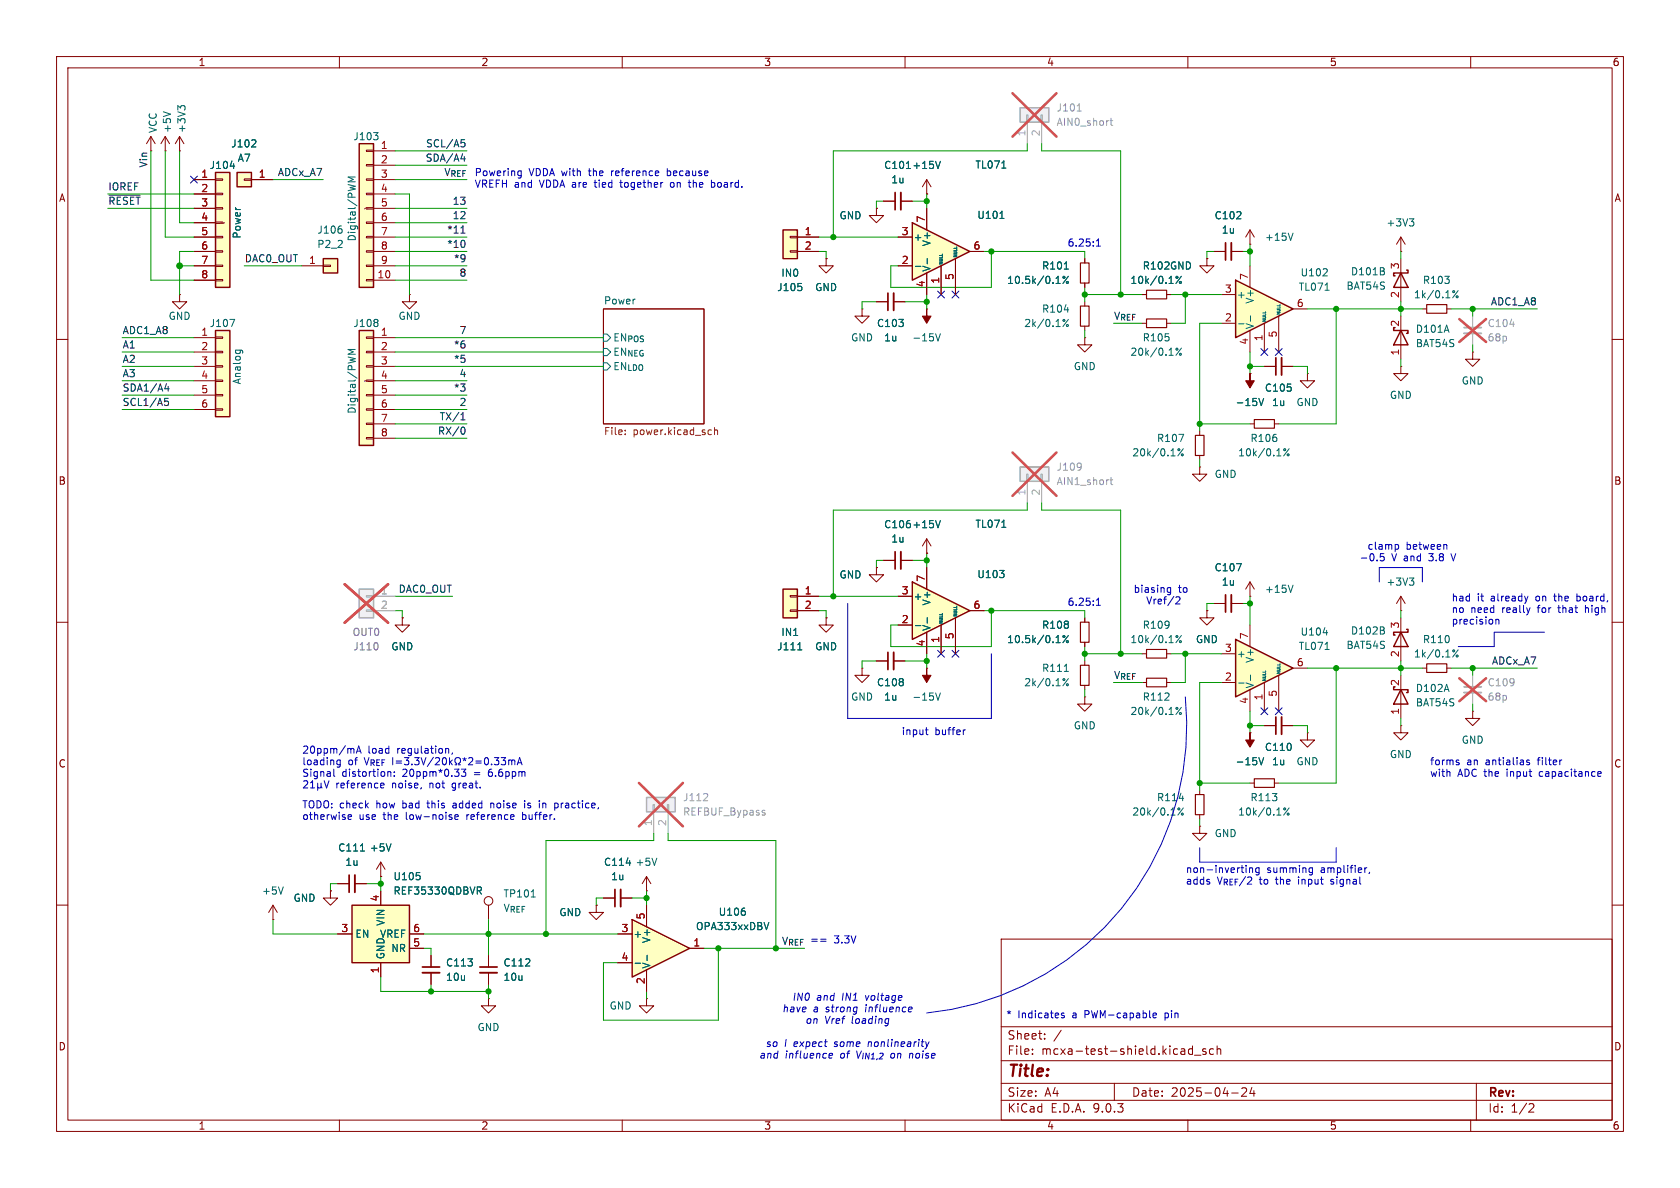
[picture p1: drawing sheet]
<svg xmlns="http://www.w3.org/2000/svg" width="297mm" height="210mm" viewBox="0 0 297 210" stroke-linecap="round" stroke-linejoin="round" font-family="sans-serif">
<defs><g id="words">
<text font-size="2.8" fill="#840000" x="178" y="190.9">Title:</text>
<g font-size="2.1" fill="#840000">
<text x="178" y="184">Sheet:</text>
<text x="178" y="186.7">File:</text>
<text x="184.1" y="186.7">mcxa-test-shield.kicad_sch</text>
<text x="178" y="196.9">KiCad</text>
<text x="178" y="194.1">Size:</text>
<text x="184.7" y="194.1">A4</text>
<text x="185.7" y="196.9">E.D.A.</text>
<text x="193.3" y="196.9">9.0.3</text>
<text x="200" y="194.1">Date:</text>
<text x="207" y="194.1">2025-04-24</text>
<text x="263" y="194.3">Rev:</text>
<text x="263" y="196.9">Id:</text>
<text x="267.1" y="196.9">1/2</text>
</g>
<g font-size="1.8" fill="#840000">
<text x="35" y="11.9">1</text>
<text x="85" y="11.9">2</text>
<text x="135" y="11.9">3</text>
<text x="185" y="11.9">4</text>
<text x="235" y="11.9">5</text>
<text x="285" y="11.9">6</text>
<text x="10.3" y="35.9">A</text>
<text x="285.3" y="35.9">A</text>
<text x="10.3" y="85.9">B</text>
<text x="285.3" y="85.9">B</text>
<text x="10.3" y="135.9">C</text>
<text x="285.3" y="135.9">C</text>
<text x="10.3" y="185.9">D</text>
<text x="285.3" y="185.9">D</text>
<text x="35" y="199.9">1</text>
<text x="85" y="199.9">2</text>
<text x="135" y="199.9">3</text>
<text x="185" y="199.9">4</text>
<text x="235" y="199.9">5</text>
<text x="285" y="199.9">6</text>
</g>
<g font-size="1.8" fill="#006464">
<text x="27.9" y="23.6" transform="rotate(-90 27.9 23.6)">VCC</text>
<text x="30.4" y="23.6" transform="rotate(-90 30.4 23.6)">+5V</text>
<text x="33" y="23.6" transform="rotate(-90 33 23.6)">+3V3</text>
<text x="40.8" y="26.3">J102</text>
<text x="41.9" y="28.8">A7</text>
<text x="62.4" y="25">J103</text>
<text x="37" y="30.1">J104</text>
<text x="156.2" y="30.1">C101 +15V</text>
<text x="157.5" y="32.6">1u</text>
<text x="172.3" y="30">TL071</text>
<text x="56" y="41.5">J106</text>
<text x="148.3" y="39">GND</text>
<text x="172.7" y="38.9">U101</text>
<text x="214.6" y="39">C102</text>
<text x="215.9" y="41.5">1u</text>
<text x="245" y="40.2">+3V3</text>
<text x="42.8" y="42.3" transform="rotate(-90 42.8 42.3)">Power</text>
<text x="56" y="44">P2_2</text>
<text x="63.1" y="42.8" transform="rotate(-90 63.1 42.8)">Digital/PWM</text>
<text x="161.4" y="42.8">+</text>
<text x="164.7" y="43.6" transform="rotate(-90 164.7 43.6)">V+</text>
<text x="184.1" y="47.9">R101</text>
<text x="201.9" y="47.9">R102 GND</text>
<text x="223.5" y="42.8">+15V</text>
<text x="106.7" y="53.9">Power</text>
<text x="137.3" y="51.7">J105</text>
<text x="138" y="49.1">IN0</text>
<text x="144" y="51.7">GND</text>
<text x="164.7" y="48.1" transform="rotate(-90 164.7 48.1)">V-</text>
<text x="177.9" y="50.4">10.5k/0.1%</text>
<text x="199.7" y="50.4">10k/0.1%</text>
<text x="218.6" y="52.9">+</text>
<text x="221.8" y="53.8" transform="rotate(-90 221.8 53.8)">V+</text>
<text x="229.5" y="51.6">TL071</text>
<text x="229.8" y="49.1">U102</text>
<text x="237.9" y="51.4">BAT54S</text>
<text x="238.7" y="48.9">D101B</text>
<text x="249.9" y="52.9">1k/0.1%</text>
<text x="251.4" y="50.4">R103</text>
<text x="29.7" y="56.7">GND</text>
<text x="37" y="58">J107</text>
<text x="62.4" y="58">J108</text>
<text x="70.4" y="56.7">GND</text>
<text x="154.9" y="58">C103</text>
<text x="181" y="58">2k/0.1%</text>
<text x="184.1" y="55.5">R104</text>
<text x="221.8" y="58.3" transform="rotate(-90 221.8 58.3)">V-</text>
<text x="250.2" y="59">D101A</text>
<text x="108.3" y="63.1">EN_{NEG}</text>
<text x="108.3" y="60.6">EN_{POS}</text>
<text x="108.3" y="65.6">EN_{LDO}</text>
<text x="150.4" y="60.6">GND</text>
<text x="156.2" y="60.6">1u</text>
<text x="161.2" y="60.6">-15V</text>
<text x="189.7" y="65.6">GND</text>
<text x="199.7" y="63.1">20k/0.1%</text>
<text x="201.9" y="60.6">R105</text>
<text x="250.2" y="61.6">BAT54S</text>
<text x="42.8" y="68" transform="rotate(-90 42.8 68)">Analog</text>
<text x="218.3" y="72">-15V</text>
<text x="223.5" y="69.4">C105</text>
<text x="224.8" y="72">1u</text>
<text x="229.1" y="72">GND</text>
<text x="245.6" y="70.7">GND</text>
<text x="258.3" y="68.2">GND</text>
<text x="63.1" y="73.2" transform="rotate(-90 63.1 73.2)">Digital/PWM</text>
<text x="200.1" y="80.9">20k/0.1%</text>
<text x="204.4" y="78.3">R107</text>
<text x="218.8" y="80.9">10k/0.1%</text>
<text x="221" y="78.3">R106</text>
<text x="214.6" y="84.7">GND</text>
<text x="156.2" y="93.6">C106 +15V</text>
<text x="172.3" y="93.5">TL071</text>
<text x="157.5" y="96.1">1u</text>
<text x="214.6" y="101.2">C107</text>
<text x="148.3" y="102.5">GND</text>
<text x="161.4" y="106.3">+</text>
<text x="164.7" y="107.1" transform="rotate(-90 164.7 107.1)">V+</text>
<text x="172.7" y="102.4">U103</text>
<text x="215.9" y="103.7">1u</text>
<text x="223.5" y="105">+15V</text>
<text x="245" y="103.7">+3V3</text>
<text x="138" y="112.6">IN1</text>
<text x="164.7" y="111.6" transform="rotate(-90 164.7 111.6)">V-</text>
<text x="177.9" y="113.9">10.5k/0.1%</text>
<text x="184.1" y="111.4">R108</text>
<text x="199.7" y="113.9">10k/0.1%</text>
<text x="201.9" y="111.4">R109</text>
<text x="211.3" y="113.9">GND</text>
<text x="229.8" y="112.6">U104</text>
<text x="238.7" y="112.4">D102B</text>
<text x="251.4" y="113.9">R110</text>
<text x="69.1" y="115.2">GND</text>
<text x="137.3" y="115.2">J111</text>
<text x="144" y="115.2">GND</text>
<text x="184.1" y="119">R111</text>
<text x="218.6" y="116.4">+</text>
<text x="221.8" y="117.3" transform="rotate(-90 221.8 117.3)">V+</text>
<text x="229.5" y="115.1">TL071</text>
<text x="237.9" y="114.9">BAT54S</text>
<text x="249.9" y="116.4">1k/0.1%</text>
<text x="150.4" y="124.1">GND</text>
<text x="154.9" y="121.5">C108</text>
<text x="156.2" y="124.1">1u</text>
<text x="161.2" y="124.1">-15V</text>
<text x="181" y="121.5">2k/0.1%</text>
<text x="201.9" y="124.1">R112</text>
<text x="221.8" y="121.8" transform="rotate(-90 221.8 121.8)">V-</text>
<text x="250.2" y="122.5">D102A</text>
<text x="250.2" y="125.1">BAT54S</text>
<text x="189.7" y="129.1">GND</text>
<text x="199.7" y="126.6">20k/0.1%</text>
<text x="258.3" y="131.7">GND</text>
<text x="218.3" y="135.5">-15V</text>
<text x="223.5" y="132.9">C110</text>
<text x="224.8" y="135.5">1u</text>
<text x="229.1" y="135.5">GND</text>
<text x="245.6" y="134.2">GND</text>
<text x="204.4" y="141.8">R114</text>
<text x="221" y="141.8">R113</text>
<text x="200.1" y="144.4">20k/0.1%</text>
<text x="214.6" y="148.2">GND</text>
<text x="218.8" y="144.4">10k/0.1%</text>
<text x="59.7" y="150.7">C111</text>
<text x="61" y="153.3">1u</text>
<text x="65.3" y="150.7">+5V</text>
<text x="69.5" y="155.8">U105</text>
<text x="106.7" y="153.3">C114</text>
<text x="107.9" y="155.8">1u</text>
<text x="112.3" y="153.3">+5V</text>
<text x="46.2" y="158.3">+5V</text>
<text x="51.8" y="159.6">GND</text>
<text x="69.5" y="158.3">REF35330QDBVR</text>
<text x="88.9" y="158.9">TP101</text>
<text x="88.9" y="161.4">V_{REF}</text>
<text x="62.7" y="166">EN</text>
<text x="67.1" y="166">VREF</text>
<text x="68.2" y="163.8" transform="rotate(-90 68.2 163.8)">VIN</text>
<text x="98.8" y="162.2">GND</text>
<text x="111.9" y="166">+</text>
<text x="115.2" y="166.8" transform="rotate(-90 115.2 166.8)">V+</text>
<text x="122.9" y="164.6">OPA333xxDBV</text>
<text x="127" y="162.1">U106</text>
<text x="68.2" y="169.7" transform="rotate(-90 68.2 169.7)">GND</text>
<text x="69.1" y="168.5">NR</text>
<text x="78.7" y="171">C113</text>
<text x="78.7" y="173.6">10u</text>
<text x="88.9" y="171">C112</text>
<text x="88.9" y="173.6">10u</text>
<text x="115.2" y="171.3" transform="rotate(-90 115.2 171.3)">V-</text>
<text x="107.7" y="178.7">GND</text>
<text x="84.3" y="182.5">GND</text>
</g>
<g font-size="1.8" fill="#989898">
<text x="186.7" y="19.9">J101</text>
<text x="186.7" y="22.5">AIN0_short</text>
<text x="262.9" y="58">C104</text>
<text x="262.9" y="60.6">68p</text>
<text x="186.7" y="83.4">J109</text>
<text x="186.7" y="86">AIN1_short</text>
<text x="62.2" y="112.6">OUT0</text>
<text x="62.4" y="115.2">J110</text>
<text x="262.9" y="121.5">C109</text>
<text x="262.9" y="124.1">68p</text>
<text x="120.7" y="141.8">J112</text>
<text x="120.7" y="144.4">REFBUF_Bypass</text>
</g>
<g font-size="1.8" fill="#0f0f0f">
<text x="26.1" y="29.7" transform="rotate(-90 26.1 29.7)">Vin</text>
<text x="75.2" y="28.7">SDA/A4</text>
<text x="75.2" y="26.1">SCL/A5</text>
<text x="19" y="33.8">IOREF</text>
<text x="49" y="31.2">ADCx_A7</text>
<text x="19" y="36.3">~{RESET}</text>
<text x="79" y="41.4">*11</text>
<text x="79.9" y="38.8">12</text>
<text x="79.9" y="36.3">13</text>
<text x="43.2" y="46.5">DAC0_OUT</text>
<text x="79" y="43.9">*10</text>
<text x="80.2" y="46.5">*9</text>
<text x="81.1" y="49">8</text>
<text x="21.6" y="59.2">ADC1_A8</text>
<text x="81.1" y="59.2">7</text>
<text x="196.8" y="56.6">V_{REF}</text>
<text x="263.5" y="54.1">ADC1_A8</text>
<text x="21.6" y="61.7">A1</text>
<text x="21.6" y="64.2">A2</text>
<text x="80.2" y="61.7">*6</text>
<text x="80.2" y="64.2">*5</text>
<text x="21.6" y="66.8">A3</text>
<text x="21.6" y="71.9">SCL1/A5</text>
<text x="21.6" y="69.3">SDA1/A4</text>
<text x="80.2" y="69.3">*3</text>
<text x="81.1" y="66.8">4</text>
<text x="81.1" y="71.9">2</text>
<text x="77.3" y="76.9">RX/0</text>
<text x="77.6" y="74.4">TX/1</text>
<text x="70.4" y="104.9">DAC0_OUT</text>
<text x="263.7" y="117.6">ADCx_A7</text>
<text x="196.8" y="120.1">V_{REF}</text>
<text x="138.1" y="167.1">V_{REF}</text>
</g>
<g font-size="1.8" fill="#a90000">
<text x="67.2" y="26.4">1</text>
<text x="67.2" y="29">2</text>
<text x="35.5" y="31.5">1</text>
<text x="35.5" y="34">2</text>
<text x="45.6" y="31.5">1</text>
<text x="67.2" y="31.5">3</text>
<text x="67.2" y="34">4</text>
<text x="35.5" y="36.6">3</text>
<text x="35.5" y="39.1">4</text>
<text x="35.5" y="41.7">5</text>
<text x="67.2" y="36.6">5</text>
<text x="67.2" y="39.1">6</text>
<text x="67.2" y="41.7">7</text>
<text x="142.2" y="41.7">1</text>
<text x="159.3" y="41.7">3</text>
<text x="163.6" y="39.4" transform="rotate(-90 163.6 39.4)">7</text>
<text x="35.5" y="44.2">6</text>
<text x="35.5" y="46.7">7</text>
<text x="54.5" y="46.7">1</text>
<text x="67.2" y="44.2">8</text>
<text x="67.2" y="46.7">9</text>
<text x="142.2" y="44.2">2</text>
<text x="159.3" y="46.7">2</text>
<text x="172" y="44.2">6</text>
<text x="247.4" y="47.7" transform="rotate(-90 247.4 47.7)">3</text>
<text x="35.5" y="49.3">8</text>
<text x="66.6" y="49.3">10</text>
<text x="163.6" y="50.9" transform="rotate(-90 163.6 50.9)">4</text>
<text x="166.1" y="50.2" transform="rotate(-90 166.1 50.2)">1</text>
<text x="168.7" y="49.6" transform="rotate(-90 168.7 49.6)">5</text>
<text x="216.5" y="51.8">3</text>
<text x="220.7" y="49.6" transform="rotate(-90 220.7 49.6)">7</text>
<text x="247.4" y="52.8" transform="rotate(-90 247.4 52.8)">2</text>
<text x="35.5" y="59.4">1</text>
<text x="67.2" y="59.4">1</text>
<text x="216.5" y="56.9">2</text>
<text x="225.8" y="59.8" transform="rotate(-90 225.8 59.8)">5</text>
<text x="229.2" y="54.4">6</text>
<text x="247.4" y="57.9" transform="rotate(-90 247.4 57.9)">2</text>
<text x="35.5" y="62">2</text>
<text x="35.5" y="64.5">3</text>
<text x="67.2" y="62">2</text>
<text x="67.2" y="64.5">3</text>
<text x="220.7" y="61" transform="rotate(-90 220.7 61)">4</text>
<text x="223.3" y="60.4" transform="rotate(-90 223.3 60.4)">1</text>
<text x="247.4" y="62.9" transform="rotate(-90 247.4 62.9)">1</text>
<text x="35.5" y="67.1">4</text>
<text x="35.5" y="69.6">5</text>
<text x="67.2" y="67.1">4</text>
<text x="67.2" y="69.6">5</text>
<text x="35.5" y="72.1">6</text>
<text x="67.2" y="72.1">6</text>
<text x="67.2" y="74.7">7</text>
<text x="67.2" y="77.2">8</text>
<text x="142.2" y="105.2">1</text>
<text x="142.2" y="107.7">2</text>
<text x="159.3" y="105.2">3</text>
<text x="163.6" y="102.9" transform="rotate(-90 163.6 102.9)">7</text>
<text x="172" y="107.7">6</text>
<text x="159.3" y="110.2">2</text>
<text x="166.1" y="113.7" transform="rotate(-90 166.1 113.7)">1</text>
<text x="168.7" y="113.1" transform="rotate(-90 168.7 113.1)">5</text>
<text x="220.7" y="113.1" transform="rotate(-90 220.7 113.1)">7</text>
<text x="247.4" y="111.2" transform="rotate(-90 247.4 111.2)">3</text>
<text x="163.6" y="114.4" transform="rotate(-90 163.6 114.4)">4</text>
<text x="216.5" y="115.3">3</text>
<text x="229.2" y="117.9">6</text>
<text x="247.4" y="116.3" transform="rotate(-90 247.4 116.3)">2</text>
<text x="216.5" y="120.4">2</text>
<text x="220.7" y="124.5" transform="rotate(-90 220.7 124.5)">4</text>
<text x="223.3" y="123.9" transform="rotate(-90 223.3 123.9)">1</text>
<text x="225.8" y="123.3" transform="rotate(-90 225.8 123.3)">5</text>
<text x="247.4" y="121.4" transform="rotate(-90 247.4 121.4)">2</text>
<text x="247.4" y="126.4" transform="rotate(-90 247.4 126.4)">1</text>
<text x="67.1" y="159.5" transform="rotate(-90 67.1 159.5)">4</text>
<text x="60.3" y="164.8">3</text>
<text x="73" y="164.8">6</text>
<text x="73" y="167.4">5</text>
<text x="109.8" y="164.8">3</text>
<text x="114" y="162.6" transform="rotate(-90 114 162.6)">5</text>
<text x="122.5" y="167.4">1</text>
<text x="67.1" y="172.2" transform="rotate(-90 67.1 172.2)">1</text>
<text x="109.8" y="169.9">4</text>
<text x="114" y="174.1" transform="rotate(-90 114 174.1)">2</text>
</g>
<g font-size="1.8" fill="#aaa">
<text x="181.4" y="24.2" transform="rotate(-90 181.4 24.2)">1</text>
<text x="183.9" y="24.2" transform="rotate(-90 183.9 24.2)">2</text>
<text x="181.4" y="87.7" transform="rotate(-90 181.4 87.7)">1</text>
<text x="183.9" y="87.7" transform="rotate(-90 183.9 87.7)">2</text>
<text x="67.2" y="105.2">1</text>
<text x="67.2" y="107.7">2</text>
<text x="115.3" y="146.1" transform="rotate(-90 115.3 146.1)">1</text>
<text x="117.9" y="146.1" transform="rotate(-90 117.9 146.1)">2</text>
</g>
<g font-size="1.8" fill="#0000c2">
<text x="78.4" y="31.2">V_{REF}</text>
<text x="83.8" y="31.3">Powering</text>
<text x="83.8" y="33.4">VREFH and</text>
<text x="93.5" y="31.3">VDDA with</text>
<text x="95.5" y="33.4">VDDA are</text>
<text x="104.4" y="31.3">the</text>
<text x="105.6" y="33.4">tied</text>
<text x="108.5" y="31.3">reference</text>
<text x="110.4" y="33.4">together</text>
<text x="118.6" y="31.3">because</text>
<text x="119.4" y="33.4">on</text>
<text x="122.9" y="33.4">the</text>
<text x="127" y="33.4">board.</text>
<text x="188.6" y="43.8">6.25:1</text>
<text x="240.3" y="99.4">-0.5</text>
<text x="241.7" y="97.4">clamp</text>
<text x="246" y="99.4">V and</text>
<text x="248.6" y="97.4">between</text>
<text x="252.9" y="99.4">3.8</text>
<text x="257.1" y="99.4">V</text>
<text x="188.6" y="107.3">6.25:1</text>
<text x="200.3" y="105">biasing</text>
<text x="202.5" y="107">Vref/2</text>
<text x="208.3" y="105">to</text>
<text x="256.5" y="106.5">had</text>
<text x="261.2" y="106.5">it</text>
<text x="263.7" y="106.5">already</text>
<text x="271.8" y="106.5">on</text>
<text x="275.3" y="106.5">the</text>
<text x="279.4" y="106.5">board,</text>
<text x="256.5" y="108.6">no</text>
<text x="256.5" y="110.6">precision</text>
<text x="260" y="108.6">need</text>
<text x="265.7" y="108.6">really</text>
<text x="272.1" y="108.6">for</text>
<text x="276" y="108.6">that</text>
<text x="280.9" y="108.6">high</text>
<text x="159.3" y="130.2">input</text>
<text x="165.3" y="130.2">buffer</text>
<text x="53.3" y="133.4">20ppm/mA</text>
<text x="53.3" y="135.5">loading</text>
<text x="53.3" y="137.5">Signal</text>
<text x="60.4" y="137.5">distortion:</text>
<text x="61.5" y="135.5">of</text>
<text x="64.6" y="135.5">V_{REF}</text>
<text x="65" y="133.4">load</text>
<text x="70.3" y="133.4">regulation,</text>
<text x="71.3" y="137.5">20ppm*0.33</text>
<text x="84.1" y="137.5">=</text>
<text x="86.8" y="137.5">6.6ppm</text>
<text x="252.7" y="135.5">forms</text>
<text x="252.7" y="137.5">with</text>
<text x="257.7" y="137.5">ADC the</text>
<text x="259.3" y="135.5">an</text>
<text x="262.8" y="135.5">antialias</text>
<text x="266.6" y="137.5">input</text>
<text x="272.1" y="135.5">filter</text>
<text x="272.6" y="137.5">capacitance</text>
<text x="53.3" y="143.1">TODO: check</text>
<text x="59.3" y="139.6">reference</text>
<text x="66.6" y="143.1">how</text>
<text x="69.4" y="139.6">noise,</text>
<text x="71.4" y="143.1">bad</text>
<text x="76" y="143.1">this</text>
<text x="76.2" y="139.6">not</text>
<text x="80.4" y="139.6">great.</text>
<text x="80.7" y="143.1">added</text>
<text x="87.6" y="143.1">noise</text>
<text x="93.8" y="143.1">is</text>
<text x="96.6" y="143.1">in</text>
<text x="99.5" y="143.1">practice,</text>
<text x="53.3" y="145.1">otherwise</text>
<text x="63.5" y="145.1">use</text>
<text x="67.9" y="145.1">the</text>
<text x="72" y="145.1">low-noise</text>
<text x="82.9" y="145.1">reference</text>
<text x="93" y="145.1">buffer.</text>
<text x="209.5" y="154.5">non-inverting</text>
<text x="224" y="154.5">summing</text>
<text x="233.6" y="154.5">amplifier,</text>
<text x="209.5" y="156.6">adds</text>
<text x="215.2" y="156.6">V_{REF}/2to</text>
<text x="225.8" y="156.6">the</text>
<text x="230" y="156.6">input</text>
<text x="235.9" y="156.6">signal</text>
<text x="143.1" y="167">==</text>
<text x="147.4" y="167">3.3V</text>
<text x="138.2" y="179.2">have</text>
<text x="140" y="177.1">IN0</text>
<text x="143.7" y="179.2">a</text>
<text x="144.3" y="177.1">and</text>
<text x="146.1" y="179.2">strong</text>
<text x="149" y="177.1">IN1</text>
<text x="153.3" y="179.2">influence</text>
<text x="153.3" y="177.1">voltage</text>
<text x="135.3" y="185.3">so</text>
<text x="138.6" y="185.3">I expect</text>
<text x="142.3" y="181.2">on</text>
<text x="145.8" y="181.2">Vref</text>
<text x="147.8" y="185.3">some</text>
<text x="150.6" y="181.2">loading</text>
<text x="153.9" y="185.3">nonlinearity</text>
<text x="177.8" y="180.1">*</text>
<text x="179.9" y="180.1">Indicates</text>
<text x="189.7" y="180.1">a</text>
<text x="192" y="180.1">PWM-capable</text>
<text x="206.4" y="180.1">pin</text>
<text x="134.1" y="187.3">and</text>
<text x="138.8" y="187.3">influence</text>
<text x="148.7" y="187.3">of</text>
<text x="151.7" y="187.3">V_{IN1,2}</text>
<text x="158" y="187.3">on</text>
<text x="161.5" y="187.3">noise</text>
</g>
<g font-size="1.8" fill="#840084">
<text x="38.8" y="40.2">~</text>
<text x="64.2" y="37.7">~</text>
<text x="64.2" y="68.2">~</text>
</g>
<g font-size="1.8" fill="#725600">
<text x="106.7" y="77.2">File:</text>
<text x="111.9" y="77.2">power.kicad_sch</text>
</g>
<g font-size=".7" fill="#006464">
<text x="166.9" y="46.9" transform="rotate(-90 166.9 46.9)">NULL</text>
<text x="169.4" y="45.6" transform="rotate(-90 169.4 45.6)">NULL</text>
<text x="224" y="57" transform="rotate(-90 224 57)">NULL</text>
<text x="226.5" y="55.8" transform="rotate(-90 226.5 55.8)">NULL</text>
<text x="166.9" y="110.4" transform="rotate(-90 166.9 110.4)">NULL</text>
<text x="169.4" y="109.1" transform="rotate(-90 169.4 109.1)">NULL</text>
<text x="226.5" y="119.3" transform="rotate(-90 226.5 119.3)">NULL</text>
<text x="224" y="120.5" transform="rotate(-90 224 120.5)">NULL</text>
</g>
</g></defs>
<g fill="none" stroke="#840000" stroke-width=".18">
<path d="M10 10h277v190h-277zM12 12h273v186h-273zM60 10v2M110 10v2M160 10v2M210 10v2M260 10v2M163.8 34.3h.1M163.8 31.8l-.7 1.2M163.8 31.8l.8 1.2M163.8 31.8v2.5M106.7 54.6h17.8v20.3h-17.8z"/>
<path d="M10 60h2M285 60h2M10 110h2M285 110h2M10 160h2M177 166h108v32h-108zM285 160h2M60 198v2M110 198v2M160 198v2M177 194.5h108M177 191.5h108"/>
<path d="M177 187.5h108M177 181.5h108M182.5 186.3v.1M182.5 185.5v.1M184.7 183.6v.1M184.7 182.8v.1M187.6 182.1l-1.3 2M197 191.5v3M210 198v2M210.8 184.9v1.5M210.8 185.5l-.4-.1-.3 .3v.4l.1 .2h.6M211.2 186.5h1.1"/>
<path d="M213.2 185.5l-.4-.1-.2 .2 .1 .2 .5 .2v.3h-.6M214.5 185.5l-.4-.1-.3 .3v.4l.2 .2h.5M215.2 185.5l.2-.1 .3 .1 .1 .9M215.2 184.9v1.5M217.7 193.2h1.2M219.5 192.4l.6-.1 .2 .1 .1 .3-.9 1.1h.9M221.3 192.2l-.3 1.1h.9M221.7 192.8v1M260 198v2M261 191.5v6.5M270.5 195.1l.5 .1 .2 .3-1 1.1h1"/>
</g>
<path d="M166.2 28.5l-.4 1.3M106.7 59.1h.6l.6 .6-.6 .6h-.6zM106.7 61.6h.6l.6 .6-.6 .7h-.6zM106.7 64.1h.6l.6 .7-.6 .6h-.6z" fill="none" stroke="#006464" stroke-width=".18"/>
<path d="M110.5 76.7v.1M110.5 76.1v.1M125.4 76l.4 .1M125.8 76.8h-.4M126.3 76.1l.2-.1 .3 .1 .1 .7M126.3 75.6v1.2" fill="none" stroke="#725600" stroke-width=".18"/>
<path d="M63.5 104.1h2.5v5.1h-2.5z" fill="#f0f0f0"/>
<path d="M63.5 104.1h2.5v5.1h-2.5z" fill="none" stroke="#a1a1a1" stroke-width=".25"/>
<path d="M64.8 105.3h1.2v.2h-1.2zM64.8 107.8h1.2v.3h-1.2zM66 105.4h3.8M66 108h3.8" fill="none" stroke="#a1a1a1" stroke-width=".18"/>
<path d="M66.7 113.7l.1 .4-.1 .7" fill="none" stroke="#989898" stroke-width=".18"/>
<path d="M60.9 103.3l7.7 6.8M68.6 103.3l-7.7 6.8" fill="none" stroke="#e65255" stroke-width=".46"/>
<path d="M180.3 82.6h5.1v2.5h-5.1z" fill="#f0f0f0"/>
<path d="M180.3 82.6h5.1v2.5h-5.1z" fill="none" stroke="#a1a1a1" stroke-width=".25"/>
<path d="M181.5 83.8h.2v1.3h-.2zM181.6 85.1v3.8M184 83.8h.3v1.3h-.3zM184.1 85.1v3.8" fill="none" stroke="#a1a1a1" stroke-width=".18"/>
<path d="M191 81.9l.1 .1a1.07 1.07 0 0 1-.1 1M191.2 82.4l-.2 .2M196.2 84.8h.5M196.4 84.4v1.1l.3 .2" fill="none" stroke="#989898" stroke-width=".18"/>
<path d="M179 80l7.8 7.7M186.8 80l-7.8 7.7" fill="none" stroke="#e65255" stroke-width=".46"/>
<path d="M225.6 63.2v3.1" fill="none" stroke="#840000" stroke-width=".3"/>
<path d="M226.6 63.2v3.1" fill="none" stroke="#840000" stroke-width=".33"/>
<path d="M221 66h.1M221 74.9h.7M223.5 64.8h2.1M225.3 74.9h.8M226.6 64.8h2" fill="none" stroke="#840000" stroke-width=".18"/>
<path d="M221 66v1.3h.7l-.7 1.3-.8-1.3h.8z" fill="#840000" stroke="#840000" stroke-width=".18"/>
<g fill="none" stroke="#006464" stroke-width=".18">
<path d="M222.6 70.4l.4 1.3 .4-1.3M227.9 79.3l-1 1.3"/>
<circle cx="227.1" cy="79.5" r=".18"/>
<circle cx="227.7" cy="80.4" r=".18"/>
</g>
<path d="M221.7 74.2h3.6v1.5h-3.6z" fill="none" stroke="#840000" stroke-width=".2"/>
<path d="M38.1 58.4h2.5v15.3h-2.5z" fill="#ffffc2"/>
<path d="M38.1 58.4h2.5v15.3h-2.5z" fill="none" stroke="#840000" stroke-width=".25"/>
<g fill="none" stroke="#840000" stroke-width=".18">
<path d="M34.3 59.7h3.8M38.1 59.6h1.3v.2h-1.3zM191.8 59.7v1.3h1.2l-1.2 1.2-1.3-1.2h1.3M191.8 59.7h.1M34.3 62.2h3.8M34.3 64.8h3.8M34.3 67.3h3.8M34.3 69.9h3.8M34.3 72.4h3.8M38.1 62.1h1.3v.3h-1.3zM38.1 64.6h1.3v.3h-1.3zM38.1 67.2h1.3v.2h-1.3z"/>
<path d="M38.1 69.7h1.3v.3h-1.3zM38.1 72.3h1.3v.2h-1.3z"/>
</g>
<path d="M40.6 56.5h.9l-.6 1.2M41.6 61.9h1.1l.2 .2M41.7 61.9l-.1 .4M42.4 61.9l.1 .4" fill="none" stroke="#006464" stroke-width=".18"/>
<path d="M63.5 58.4h2.5v20.3h-2.5z" fill="#ffffc2"/>
<path d="M63.5 58.4h2.5v20.3h-2.5z" fill="none" stroke="#840000" stroke-width=".25"/>
<g fill="none" stroke="#840000" stroke-width=".18">
<path d="M64.8 59.6h1.2v.2h-1.2zM66 59.7h3.8M64.8 62.1h1.2v.3h-1.2zM64.8 64.6h1.2v.3h-1.2zM64.8 67.2h1.2v.2h-1.2zM64.8 69.7h1.2v.3h-1.2zM64.8 72.3h1.2v.2h-1.2zM64.8 74.8h1.2v.3h-1.2zM64.8 77.3h1.2v.3h-1.2zM66 62.2h3.8M66 64.8h3.8M66 67.3h3.8"/>
<path d="M66 69.9h3.8M66 72.4h3.8M66 74.9h3.8M66 77.5h3.8M206.2 120.7h.8"/>
</g>
<g fill="none" stroke="#006464" stroke-width=".18">
<path d="M66.7 56.5l.1 .2-.1 .2M66.7 57.1l.1 .1-.1 .5M62.8 61.8h-1.3l.9 .4-.9 .4h1.3M208.9 125l-1 1.3"/>
<circle cx="208.1" cy="125.2" r=".18"/>
<circle cx="208.7" cy="126.1" r=".18"/>
</g>
<path d="M202.7 119.9h3.5v1.5h-3.5z" fill="none" stroke="#840000" stroke-width=".2"/>
<path d="M138.4 40.6h2.6v5.1h-2.6z" fill="#ffffc2"/>
<path d="M138.4 40.6h2.6v5.1h-2.6z" fill="none" stroke="#840000" stroke-width=".25"/>
<path d="M139.7 41.8h1.3v.2h-1.3zM139.7 44.3h1.3v.3h-1.3zM141 41.9h3.8M141 44.5h3.8M146 45.7v1.3h1.3l-1.3 1.3-1.2-1.3h1.2M146 45.7h.1" fill="none" stroke="#840000" stroke-width=".18"/>
<path d="M141.1 50.1h.6M141.6 50.7l.2 .1-.2 .5" fill="none" stroke="#006464" stroke-width=".18"/>
<path d="M161.3 39.4l10.1 5.1-10.1 5z" fill="#ffffc2"/>
<path d="M161.3 39.4l10.1 5.1-10.1 5z" fill="none" stroke="#840000" stroke-width=".25"/>
<path d="M163.8 36.8v3.8M158.7 41.9h2.6M158.7 47h2.6M163.8 48.3v3.8M166.4 47v5.1M168.9 45.7v6.4M171.4 44.5h2.6M214.6 106.7h2.1M217.7 106.7h2" fill="none" stroke="#840000" stroke-width=".18"/>
<g fill="none" stroke="#006464" stroke-width=".18">
<path d="M176.8 38.6h.7M177.1 29.7h.7M161.8 47.1h1M163.9 45.7v.9M166.1 46.4h.5l-.5 .2h.5M166.1 46.1h.4M166.1 45.8h.4M166.1 45.6h.5M166.1 45.2h.5M168.6 45.1h.5l-.5 .3h.5M168.6 44.8h.4M168.6 44.5h.4"/>
<path d="M168.6 44.3h.5M168.6 43.9h.5M218.6 99.6h.8l-.5 1.3"/>
</g>
<path d="M216.7 105.2v3" fill="none" stroke="#840000" stroke-width=".3"/>
<path d="M217.7 105.2v3" fill="none" stroke="#840000" stroke-width=".33"/>
<path d="M161.3 102.9l10.1 5.1-10.1 5z" fill="#ffffc2"/>
<path d="M161.3 102.9l10.1 5.1-10.1 5z" fill="none" stroke="#840000" stroke-width=".25"/>
<g fill="none" stroke="#840000" stroke-width=".18">
<path d="M154.9 36.8v1.3h1.3l-1.3 1.3-1.2-1.3h1.2M154.9 36.8h.1M156.2 35.6h2M159.3 35.6h2M152.4 54.6v1.3h1.3l-1.3 1.3-1.3-1.3h1.3M152.4 54.6h.1M154.9 53.3h2.1M158 53.3h2M163.8 54.6h.1M156.2 99.1h2M159.3 99.1h2M163.8 97.8h.1"/>
<path d="M163.8 95.3v2.5M163.8 95.3l-.7 1.2M163.8 95.3l.8 1.2M146 109.2v1.3h1.3l-1.3 1.3-1.2-1.3h1.2M146 109.2h.1M158.7 105.4h2.6M158.7 110.5h2.6M163.8 100.3v3.8M163.8 111.8v3.8M166.4 110.5v5.1M168.9 109.2v6.4M171.4 108h2.6"/>
<path d="M191.8 109.2v.8M191.8 113.5v.8M201.9 115.6h.8M206.2 115.6h.8"/>
</g>
<g fill="none" stroke="#006464" stroke-width=".18">
<path d="M165.4 59l.4 1.3 .4-1.3M166.2 92l-.4 1.3M177.1 93.2h.7M161.8 110.6h1M163.9 109.2v.9M166.1 109.9h.5l-.5 .2h.5M166.1 109.6h.4M166.1 109.3h.4M166.1 109.1h.5M166.1 108.7h.5M168.6 108.6h.5l-.5 .3h.5M168.6 108.3h.4"/>
<path d="M168.6 108h.4M168.6 107.8h.5M168.6 107.4h.5M176.7 100.8h.8l-.4 .5M177.4 101.4v.6M186.7 113.6h.7M188.9 112.3l-1 1.3M208.9 112.3l-1 1.3"/>
<circle cx="188.1" cy="112.5" r=".18"/>
<circle cx="188.7" cy="113.4" r=".18"/>
<circle cx="208.1" cy="112.5" r=".18"/>
<circle cx="208.7" cy="113.4" r=".18"/>
</g>
<path d="M191 110h1.5v3.5h-1.5zM202.7 114.8h3.5v1.5h-3.5z" fill="none" stroke="#840000" stroke-width=".2"/>
<path d="M158.2 34v3.1M157 51.8v3.1M158.2 97.5v3.1" fill="none" stroke="#840000" stroke-width=".3"/>
<path d="M159.3 34v3.1M158 51.8v3.1M159.3 97.5v3.1" fill="none" stroke="#840000" stroke-width=".33"/>
<path d="M163.8 54.6v1.3h.8l-.8 1.3-.7-1.3h.7z" fill="#840000" stroke="#840000" stroke-width=".18"/>
<path d="M138.4 104.1h2.6v5.1h-2.6z" fill="#ffffc2"/>
<path d="M246.6 57.9h-.2v.5h2.5v.5h-.2M247.6 58.4l1.3 2.6h-2.5zM138.4 104.1h2.6v5.1h-2.6z" fill="none" stroke="#840000" stroke-width=".25"/>
<g fill="none" stroke="#840000" stroke-width=".18">
<path d="M191.8 45.7v.8M191.8 50v.8M191.8 53.3v.8M191.8 57.7v.7M201.9 52.1h.8M206.2 52.1h.8M213.4 45.7v1.3h1.2l-1.2 1.3-1.3-1.3h1.3M213.4 45.7h.1M214.6 44.5h2.1M217.7 44.5h2M247.6 44.5h.1M247.6 41.9l-.7 1.3"/>
<path d="M247.6 41.9l.8 1.3M247.6 41.9v2.6M247.6 55.9v7.6M231.1 66v1.3h-1.2l1.2 1.3 1.3-1.3h-1.3M231.1 66h.1M247.6 64.8v1.2h1.3l-1.3 1.3-1.2-1.3h1.2M247.6 64.8h.1M260.3 62.2v1.3h1.3l-1.3 1.3-1.2-1.3h1.2M260.3 62.2h.1M139.7 105.3h1.3v.2h-1.3zM139.7 107.8h1.3v.3h-1.3zM141 105.4h3.8"/>
<path d="M141 108h3.8M154.9 100.3v1.3h1.3l-1.3 1.3-1.2-1.3h1.2M154.9 100.3h.1M247.6 108h.1M247.6 105.4v2.6M247.6 105.4l-.7 1.3M247.6 105.4l.8 1.3"/>
</g>
<g fill="none" stroke="#006464" stroke-width=".18">
<path d="M249.2 38.7h.7l-.4 .5M249.7 39.2l.2 .2v.3l-.2 .2M186.7 50.1h.7M188.2 54.8h.7M188.2 47.6h.7M188.9 56.5l-1 1.2M188.9 48.8l-1 1.3M208.9 48.8l-1 1.3M141 114.9h.8M249.2 102.2h.7l-.4 .5M249.7 102.7l.2 .2v.3l-.2 .2"/>
<circle cx="188.1" cy="56.6" r=".18"/>
<circle cx="188.1" cy="49" r=".18"/>
<circle cx="188.7" cy="49.9" r=".18"/>
<circle cx="188.7" cy="57.6" r=".18"/>
<circle cx="208.1" cy="49" r=".18"/>
<circle cx="208.7" cy="49.9" r=".18"/>
</g>
<path d="M191 54.1h1.5v3.6h-1.5zM191 46.5h1.5v3.5h-1.5zM202.7 51.3h3.5v1.5h-3.5z" fill="none" stroke="#840000" stroke-width=".2"/>
<path d="M216.7 42.9v3.1" fill="none" stroke="#840000" stroke-width=".3"/>
<path d="M217.7 42.9v3.1" fill="none" stroke="#840000" stroke-width=".33"/>
<path d="M180.3 19.1h5.1v2.5h-5.1z" fill="#f0f0f0"/>
<path d="M180.3 19.1h5.1v2.5h-5.1z" fill="none" stroke="#a1a1a1" stroke-width=".25"/>
<path d="M181.5 20.3h.2v1.3h-.2zM181.6 21.6v3.8M184 20.3h.3v1.3h-.3zM184.1 21.6v3.8" fill="none" stroke="#a1a1a1" stroke-width=".18"/>
<path d="M190.4 19.6h.8M196.2 21.3h.5M196.4 20.9v1.1l.3 .2" fill="none" stroke="#989898" stroke-width=".18"/>
<path d="M179 16.5l7.8 7.7M186.8 16.5l-7.8 7.7" fill="none" stroke="#e65255" stroke-width=".46"/>
<path d="M221 43.2h.1M221 40.6l.7 1.3M221 40.6l-.8 1.3M221 40.6v2.6" fill="none" stroke="#840000" stroke-width=".18"/>
<path d="M228.6 41.2l-.4 1.3" fill="none" stroke="#006464" stroke-width=".18"/>
<path d="M218.4 49.5l10.2 5.1-10.2 5.1z" fill="#ffffc2"/>
<path d="M218.4 49.5l10.2 5.1-10.2 5.1zM247.6 48.3l1.3 2.5h-2.5zM248.7 47.8h.2v.5h-2.5v.5h.2" fill="none" stroke="#840000" stroke-width=".25"/>
<g fill="none" stroke="#840000" stroke-width=".18">
<path d="M206.2 57.2h.8M215.9 52.1h2.5M215.9 57.2h2.5M221 47v3.8M221 58.4v3.8M223.5 57.2v5M226.1 55.9v6.3M228.6 54.6h2.5M247.6 45.7v7.6M251.5 54.6h.7M255.8 54.6h.7M212.1 76.2v.8"/>
<path d="M212.1 80.5v.8M152.4 118.1v1.3h1.3l-1.3 1.3-1.3-1.3h1.3M152.4 118.1h.1M154.9 116.8h2.1M158 116.8h2M163.8 118.1h.1M191.8 116.8v.8M191.8 121.2v.7"/>
</g>
<g fill="none" stroke="#006464" stroke-width=".18">
<path d="M219 57.2h.9M221.1 55.8v1M223.2 56.5h.5l-.5 .3h.5M223.2 56.3h.5M223.2 56h.5M223.2 55.7h.5M223.2 55.3h.5M225.8 55.2h.5l-.5 .3h.5M225.8 55h.4M225.8 54.7h.4M225.8 54.5h.5M225.8 54.1h.5"/>
<path d="M233.9 48.8h.7M234.3 51.3h.7M234.6 47.6v.4M244.6 48l.2 .2-.2 .3M244.6 47.4v.4M257.8 51.4l-1 1.2M208.4 76.8h.9l-.6 1.2M208.9 61.5l-1 1.3M209.2 79.3l-1 1.3M188.2 118.7h.7M188.9 120l-1 1.2M165.4 122.5l.4 1.3 .4-1.3"/>
<circle cx="257" cy="51.6" r=".18"/>
<circle cx="257.6" cy="52.5" r=".18"/>
<circle cx="208.1" cy="61.7" r=".18"/>
<circle cx="208.4" cy="79.5" r=".18"/>
<circle cx="208.7" cy="62.6" r=".18"/>
<circle cx="209" cy="80.4" r=".18"/>
<circle cx="188.1" cy="120.1" r=".18"/>
<circle cx="188.7" cy="121.1" r=".18"/>
</g>
<path d="M202.7 56.4h3.5v1.5h-3.5zM252.2 53.8h3.6v1.6h-3.6zM211.3 77h1.6v3.5h-1.6zM191 117.6h1.5v3.6h-1.5z" fill="none" stroke="#840000" stroke-width=".2"/>
<path d="M258.8 57.9h3.1" fill="none" stroke="#a1a1a1" stroke-width=".3"/>
<path d="M258.8 58.9h3.1" fill="none" stroke="#a1a1a1" stroke-width=".33"/>
<path d="M260.3 55.9v2M260.3 58.9v2.1" fill="none" stroke="#a1a1a1" stroke-width=".18"/>
<path d="M266.9 57.3h.8" fill="none" stroke="#989898" stroke-width=".18"/>
<path d="M258 56.4l4.7 4M262.7 56.4l-4.7 4" fill="none" stroke="#e65255" stroke-width=".46"/>
<path d="M163.8 118.1v1.3h.8l-.8 1.3-.7-1.3h.7z" fill="#840000" stroke="#840000" stroke-width=".18"/>
<path d="M157 115.3v3.1" fill="none" stroke="#840000" stroke-width=".3"/>
<path d="M158 115.3v3.1" fill="none" stroke="#840000" stroke-width=".33"/>
<path d="M111.8 162.6l10.1 5-10.1 5.1z" fill="#ffffc2"/>
<path d="M111.8 162.6l10.1 5-10.1 5.1z" fill="none" stroke="#840000" stroke-width=".25"/>
<path d="M109.2 165.1h2.6M109.2 170.2h2.6M114.3 160v3.8M114.3 171.5v3.8M121.9 167.6h2.6" fill="none" stroke="#840000" stroke-width=".18"/>
<path d="M112.3 170.3h1M114.4 168.9v.9M131.7 161.1v.6M135.9 163.1l-.4 1.2" fill="none" stroke="#006464" stroke-width=".18"/>
<path d="M114.3 141h5.1v2.5h-5.1z" fill="#f0f0f0"/>
<path d="M114.3 141h5.1v2.5h-5.1z" fill="none" stroke="#a1a1a1" stroke-width=".25"/>
<path d="M115.4 142.2h.3v1.3h-.3zM115.6 143.5v3.8M118 142.2h.2v1.3h-.2zM118.1 143.5v3.8" fill="none" stroke="#a1a1a1" stroke-width=".18"/>
<path d="M125 140.3l.1 .2v.3l-.8 .7h.8M134.9 143.7h.3l.1 .2-.2 .2h-.2M134.9 143.2l.3 .1" fill="none" stroke="#989898" stroke-width=".18"/>
<path d="M113 138.4l7.7 7.7M120.7 138.4l-7.7 7.7" fill="none" stroke="#e65255" stroke-width=".46"/>
<g fill="none" stroke="#840000" stroke-width=".18">
<path d="M26.7 24.1l-.8 1.3M26.7 24.1l.7 1.3M26.7 24.1v2.6M31.7 26.7h.1M31.7 24.1l-.7 1.3M31.7 24.1l.8 1.3M31.7 24.1v2.6M212.1 82.6v1.2h1.3l-1.3 1.3-1.3-1.3h1.3M212.1 82.6h.1M221 105.4h.1M221 102.9l.7 1.2M221 102.9l-.8 1.2"/>
<path d="M221 102.9v2.5M251.5 118.1h.7M255.8 118.1h.7M223.5 128.3h2.1M226.6 128.3h2M231.1 129.5v1.3h-1.2l1.2 1.3 1.3-1.3h-1.3M231.1 129.5h.1M247.6 128.3v1.2h1.3l-1.3 1.3-1.2-1.3h1.2M247.6 128.3h.1M59.7 156.2h2M62.7 156.2h2.1M114.3 157.5h.1"/>
<path d="M114.3 154.9l-.8 1.3M114.3 154.9l.8 1.3M114.3 154.9v2.6M48.3 162.6h.1M48.3 160l-.8 1.3M48.3 160l.7 1.3M48.3 160v2.6M76.2 168.9v2M76.2 172v2M86.4 176.5v1.3h1.2l-1.2 1.3-1.3-1.3h1.3M86.4 176.5h.1M86.4 168.9v2"/>
<path d="M86.4 172v2"/>
</g>
<g fill="none" stroke="#006464" stroke-width=".18">
<path d="M31.9 19.1l-.5-.4v.8M31.9 18.9l.3-.2h.3l.2 .2M228.6 103.4l-.4 1.3M257.8 114.9l-1 1.2M50.1 156.8l-.4 1.3M63.7 150.4h.7M116.1 151.7l-.4 1.3"/>
<circle cx="257" cy="115.1" r=".18"/>
<circle cx="257.6" cy="116" r=".18"/>
</g>
<path d="M252.2 117.3h3.6v1.6h-3.6z" fill="none" stroke="#840000" stroke-width=".2"/>
<path d="M225.6 126.7v3.1M61.7 154.7v3M74.7 170.9h3M84.8 170.9h3.1" fill="none" stroke="#840000" stroke-width=".3"/>
<path d="M226.6 126.7v3.1M62.7 154.7v3M74.7 172h3M84.8 172h3.1" fill="none" stroke="#840000" stroke-width=".33"/>
<path d="M62.2 160h10.2v10.2h-10.2z" fill="#ffffc2"/>
<path d="M62.2 160h10.2v10.2h-10.2z" fill="none" stroke="#840000" stroke-width=".25"/>
<path d="M67.3 157.5v2.5M59.7 165.1h2.5M67.3 170.2v2.5M72.4 165.1h2.5M72.4 167.6h2.5M114.3 176.5v1.3h1.3l-1.3 1.3-1.3-1.3h1.3M114.3 176.5h.1" fill="none" stroke="#840000" stroke-width=".18"/>
<path d="M74.2 154.9v.5M84.4 156.8h.5l.2 .2-.1 .4-.6 .1M84.7 157.5l.4 .6" fill="none" stroke="#006464" stroke-width=".18"/>
<path d="M41.9 30.5h2.5v2.5h-2.5z" fill="#ffffc2"/>
<path d="M41.9 30.5h2.5v2.5h-2.5zM247.6 111.8l1.3 2.5h-2.5zM248.7 111.3h.2v.5h-2.5v.5h.2" fill="none" stroke="#840000" stroke-width=".25"/>
<g fill="none" stroke="#840000" stroke-width=".18">
<path d="M43.2 31.6h1.2v.3h-1.2zM44.4 31.8h3.9M72.4 52.1v1.2h1.3l-1.3 1.3-1.3-1.3h1.3M72.4 52.1h.1M247.6 109.2v7.6M221 138.4h.7M225.3 138.4h.8M260.3 125.7v1.3h1.3l-1.3 1.3-1.2-1.3h1.2M260.3 125.7h.1M58.4 157.5v1.3h1.3l-1.3 1.2-1.3-1.2h1.3M58.4 157.5h.1M212.1 146.1v1.2h1.3l-1.3 1.3-1.3-1.3h1.3"/>
<path d="M212.1 146.1h.1M86.4 160v2.6M105.4 160v1.3h1.3l-1.3 1.3-1.3-1.3h1.3M105.4 160h.1"/>
<circle cx="86.4" cy="159.3" r=".76"/>
</g>
<g fill="none" stroke="#006464" stroke-width=".18">
<path d="M45.1 24.8l.1 .2v.3l-.8 .7h.8M244.6 111.5l.2 .2-.2 .3M244.6 110.9v.4M93.9 158.6h.7M227.9 142.8l-1 1.3"/>
<circle cx="227.1" cy="143" r=".18"/>
<circle cx="227.7" cy="143.9" r=".18"/>
</g>
<path d="M258.8 121.4h3.1" fill="none" stroke="#a1a1a1" stroke-width=".3"/>
<path d="M258.8 122.4h3.1" fill="none" stroke="#a1a1a1" stroke-width=".33"/>
<path d="M260.3 119.4v2M260.3 122.4v2.1" fill="none" stroke="#a1a1a1" stroke-width=".18"/>
<path d="M258 119.9l4.7 4M262.7 119.9l-4.7 4" fill="none" stroke="#e65255" stroke-width=".46"/>
<path d="M221.7 137.7h3.6v1.5h-3.6z" fill="none" stroke="#840000" stroke-width=".2"/>
<path d="M63.5 25.4h2.5v25.4h-2.5z" fill="#ffffc2"/>
<path d="M63.5 25.4h2.5v25.4h-2.5z" fill="none" stroke="#840000" stroke-width=".25"/>
<g fill="none" stroke="#840000" stroke-width=".18">
<path d="M64.8 26.5h1.2v.3h-1.2zM64.8 29.1h1.2v.2h-1.2zM64.8 31.6h1.2v.3h-1.2zM64.8 34.2h1.2v.2h-1.2zM64.8 36.7h1.2v.3h-1.2zM64.8 39.2h1.2v.3h-1.2zM66 26.7h3.8M66 29.2h3.8M66 31.8h3.8M66 34.3h3.8M66 36.8h3.8M66 39.4h3.8"/>
<path d="M64.8 41.8h1.2v.2h-1.2zM64.8 44.3h1.2v.3h-1.2zM64.8 46.9h1.2v.2h-1.2zM64.8 49.4h1.2v.3h-1.2zM66 41.9h3.8M66 44.5h3.8M66 47h3.8M66 49.5h3.8"/>
</g>
<path d="M62.8 31.3h-1.3l.9 .4-.9 .4h1.3M66 23.4h.8l-.4 .5M66.7 24l.1 .2-.1 .4" fill="none" stroke="#006464" stroke-width=".18"/>
<path d="M57.1 45.7h2.6v2.6h-2.6z" fill="#ffffc2"/>
<path d="M57.1 45.7h2.6v2.6h-2.6z" fill="none" stroke="#840000" stroke-width=".25"/>
<g fill="none" stroke="#840000" stroke-width=".18">
<path d="M31.7 52.1v1.2h1.3l-1.3 1.3-1.2-1.3h1.2M31.7 52.1h.1M53.3 47h3.8M57.1 46.9h1.3v.2h-1.3zM213.4 108v1.2h1.2l-1.2 1.3-1.3-1.3h1.3M213.4 108h.1M191.8 123.2v1.3h1.2l-1.2 1.2-1.3-1.2h1.3M191.8 123.2h.1M221 129.5h.1M67.3 154.9h.1M67.3 152.4l-.8 1.3M67.3 152.4l.8 1.3"/>
<path d="M67.3 152.4v2.5"/>
</g>
<path d="M60.4 40.5l.1 .2-.1 .5M222.6 133.9l.4 1.3 .4-1.3M69.1 149.2l-.4 1.2" fill="none" stroke="#006464" stroke-width=".18"/>
<path d="M221 129.5v1.3h.7l-.7 1.3-.8-1.3h.8z" fill="#840000" stroke="#840000" stroke-width=".18"/>
<path d="M218.4 113l10.2 5.1-10.2 5.1z" fill="#ffffc2"/>
<path d="M218.4 113l10.2 5.1-10.2 5.1z" fill="none" stroke="#840000" stroke-width=".25"/>
<path d="M29.2 26.7h.1M29.2 24.1l-.8 1.3M29.2 24.1l.8 1.3M29.2 24.1v2.6M215.9 115.6h2.5M221 110.5v3.8M226.1 119.4v6.3M228.6 118.1h2.5M215.9 120.7h2.5M221 121.9v3.8M223.5 120.7v5" fill="none" stroke="#840000" stroke-width=".18"/>
<g fill="none" stroke="#006464" stroke-width=".18">
<path d="M28.9 19.8l1.2 .4M221.1 119.3v1M223.2 119.8h.5M223.2 119.5h.5M223.2 119.2h.5M223.2 118.8h.5M225.8 118.7h.5l-.5 .3h.5M225.8 118.5h.4M225.8 118.2h.4M225.8 118h.5M225.8 117.6h.5M233.9 111.8h.8"/>
<path d="M234.3 114.8h.7M219 120.7h.9M223.2 120h.5l-.5 .3h.5"/>
</g>
<path d="M38.1 30.5h2.5v20.3h-2.5z" fill="#ffffc2"/>
<path d="M38.1 30.5h2.5v20.3h-2.5zM246.6 121.4h-.2v.5h2.5v.5h-.2M247.6 121.9l1.3 2.6h-2.5z" fill="none" stroke="#840000" stroke-width=".25"/>
<g fill="none" stroke="#840000" stroke-width=".18">
<path d="M34.3 31.8h3.8M34.3 34.3h3.8M34.3 36.8h3.8M34.3 39.4h3.8M38.1 31.6h1.3v.3h-1.3zM38.1 34.2h1.3v.2h-1.3zM38.1 36.7h1.3v.3h-1.3zM38.1 39.2h1.3v.3h-1.3zM44.4 31.8h3.9M154.9 36.8h.1M156.2 35.6h2M159.3 35.6h2"/>
<path d="M163.8 34.3h.1M163.8 36.8v3.8M34.3 41.9h3.8M34.3 44.5h3.8M34.3 47h3.8M34.3 49.5h3.8M38.1 41.8h1.3v.2h-1.3zM38.1 44.3h1.3v.3h-1.3zM38.1 46.9h1.3v.2h-1.3zM38.1 49.4h1.3v.3h-1.3zM141 41.9h3.8M141 44.5h3.8"/>
<path d="M146 45.7h.1M154.9 53.3h2.1M158 53.3h2M158.7 41.9h2.6M158.7 47h2.6M163.8 48.3v3.8M166.4 47v5.1M168.9 45.7v6.4M171.4 44.5h2.6M191.8 45.7v.8M191.8 50v.8M201.9 52.1h.8"/>
<path d="M206.2 52.1h.8M213.4 45.7h.1M214.6 44.5h2.1M217.7 44.5h2M221 66h.1M223.5 64.8h2.1M226.6 64.8h2M156.2 99.1h2M159.3 99.1h2M163.8 97.8h.1M71.1 109.2v1.3h1.3l-1.3 1.3-1.3-1.3h1.3M71.1 109.2h.1"/>
<path d="M141 105.4h3.8M141 108h3.8M146 109.2h.1M154.9 100.3h.1M154.9 116.8h2.1M158 116.8h2M158.7 105.4h2.6M158.7 110.5h2.6M163.8 100.3v3.8M163.8 111.8v3.8M166.4 110.5v5.1M168.9 109.2v6.4"/>
<path d="M171.4 108h2.6M191.8 109.2v.8M191.8 113.5v.8M213.4 108h.1M214.6 106.7h2.1M217.7 106.7h2M247.6 119.4v7.6M212.1 139.7v.8M221 129.5h.1M223.5 128.3h2.1M226.6 128.3h2M58.4 157.5h.1"/>
<path d="M59.7 156.2h2M62.7 156.2h2.1M67.3 154.9h.1M67.3 157.5v2.5M106.7 158.8h2M109.7 158.8h2.1M212.1 144v.8M59.7 165.1h2.5M67.3 170.2v2.5M72.4 165.1h2.5M72.4 167.6h2.5M76.2 168.9v2"/>
<path d="M76.2 172v2M86.4 168.9v2M86.4 172v2M105.4 160h.1M109.2 165.1h2.6M109.2 170.2h2.6M114.3 160v3.8M114.3 171.5v3.8M121.9 167.6h2.6"/>
</g>
<g fill="none" stroke="#006464" stroke-width=".18">
<path d="M40.7 29.4h.8M45.1 24.8l.1 .2v.3l-.8 .7h.8M166.2 28.5l-.4 1.3M176.8 38.6h.7M177.1 29.7h.7M141.1 50.1h.6M141.6 50.7l.2 .1-.2 .5M161.8 47.1h1M163.9 45.7v.9M166.1 46.4h.5l-.5 .2h.5M166.1 46.1h.4M166.1 45.8h.4"/>
<path d="M166.1 45.6h.5M166.1 45.2h.5M168.6 45.1h.5l-.5 .3h.5M168.6 44.8h.4M168.6 44.5h.4M168.6 44.3h.5M168.6 43.9h.5M186.7 50.1h.7M188.2 47.6h.7M188.9 48.8l-1 1.3M208.9 48.8l-1 1.3M222.6 70.4l.4 1.3 .4-1.3"/>
<path d="M166.2 92l-.4 1.3M177.1 93.2h.7M218.6 99.6h.8l-.5 1.3M141 114.9h.8M161.8 110.6h1M163.9 109.2v.9M166.1 109.9h.5l-.5 .2h.5M166.1 109.6h.4M166.1 109.3h.4M166.1 109.1h.5M166.1 108.7h.5M168.6 108.6h.5l-.5 .3h.5"/>
<path d="M168.6 108.3h.4M168.6 108h.4M168.6 107.8h.5M168.6 107.4h.5M176.7 100.8h.8l-.4 .5M177.4 101.4v.6M186.7 113.6h.7M188.9 112.3l-1 1.3M222.6 133.9l.4 1.3 .4-1.3M63.7 150.4h.7M69.1 149.2l-.4 1.2M74.2 154.9v.5"/>
<path d="M84.4 156.8h.5l.2 .2-.1 .4-.6 .1M84.7 157.5l.4 .6M110.7 152.6h.8M208.5 141.1h.8M209.2 142.8l-1 1.3M112.3 170.3h1M114.4 168.9v.9M131.7 161.1v.6M135.9 163.1l-.4 1.2"/>
<circle cx="188.1" cy="49" r=".18"/>
<circle cx="188.7" cy="49.9" r=".18"/>
<circle cx="208.1" cy="49" r=".18"/>
<circle cx="208.7" cy="49.9" r=".18"/>
<circle cx="188.1" cy="112.5" r=".18"/>
<circle cx="188.7" cy="113.4" r=".18"/>
<circle cx="208.4" cy="143" r=".18"/>
<circle cx="209" cy="143.9" r=".18"/>
</g>
<path d="M108.7 157.2v3.1" fill="none" stroke="#840000" stroke-width=".3"/>
<path d="M109.7 157.2v3.1" fill="none" stroke="#840000" stroke-width=".33"/>
<path d="M211.3 140.5h1.6v3.5h-1.6z" fill="none" stroke="#840000" stroke-width=".2"/>
<g fill="none" stroke="#0f0f0f" stroke-width=".18">
<path d="M19.3 34.5h5.5M81.5 28.1h.8M81.5 24.7h.6M81.7 25.2h.3l.2 .2-.1 .4-.4 .2M82.1 27.7v.8M81.5 41.2h.7M82.1 42.7v.8M29.1 70.4h.6M29.1 71l.5-.1 .2 .2-.1 .5h-.6M29.4 67.8l-.3 .9h.8M29.7 68.3v.8M81.5 74.2h.7"/>
<path d="M81.6 73.3l.2-.3v1.2M81.8 75.5a.68 .68 0 0 1 .4 .6 .68 .68 0 0 1-.4 .7"/>
</g>
<g fill="none" stroke="#0000c2" stroke-width=".18">
<path d="M91.7 31h.4M91.7 30.3h.4M92.1 30.2v1l-.2 .3-.3-.1M109.6 32.3h.4M109.7 31.8l.1 1.2M118 29.8v1.3M118 31l.1 .1M118.1 30.2l-.1 .1M118.9 32.3h-.3l-.1 .2 .1 .5 .3 .1M121.7 32.3h.4M121.8 32.9l.3 .2M125.8 32.3h.3l.3 .2-.1 .5h-.5"/>
<path d="M193.8 42.6l.4-.4v1.3M193.8 43.5h.8M244.1 97.9l-.1 .6 .2-.1M244.5 98.4l.2 .2v.4l-.2 .1-.5-.1M246.8 96.3h.3l.2 .2-.1 .5-.4 .1M255.7 96.3l.1 .8M256.5 97.9l.4 1.2M149.9 106.7v20.3h25.4v-11.4M193.8 107h.8M193.8 106.1l.4-.4v1.3M206.4 105.1h.1M206.4 104.6l.2 .1h.3"/>
<path d="M206.9 103.9v1l-.2 .2M206.9 103.9h-.3l-.2 .1M208.6 105.6v.4l-.8 .8h.8M243.8 102.9v-2.6h7.7v2.6M264.4 109.6l.2-.1h.3l.1 .8M264.4 109.5v.8M270.1 105.4l-.3 .8M270.5 107.4l-.3 .9M273 111.8h-8.8v2.5h-6.4M278.8 105v1.2M278.8 106.2h.1M278.9 105.4h-.1"/>
<path d="M280.3 107v1.3M280.5 107.4l-.2 .2M54.4 138.4l-.8 .9h.8M54.9 139.3h.7M55.3 138v1.3M56.2 139.1l.1 .2h.3l.2-.2M56.2 138.4v1.3M56.8 139.1l.1 .2M56.8 138.4v.7M57.3 138l.4 1.3 .5-1.3M59 136v1.1l.2 .1M59.5 135l.3 .2 .4-.1"/>
<path d="M59.7 134.4l-.2 .2M60.2 134.4v1l-.3 .2h-.3M62.4 132.3l.2 .2v.7M63 133.2l.4-1.3 .4 1.3M63.1 132.8h.6M67.3 139.2h.5M67.3 138.5l.4-.1 .2 .3-.6 .2M68.7 136.4l-.1 .1M68.9 136.4l.2 .2v.6M69.7 137.1v.1M69.7 136.5v.1M72 134.4l.3 .3v.3l-.3 .2h-.3"/>
<path d="M72.8 135.1v.1M73.8 134.4l.3 .3-.1 .4-.2 .1-.5-.1M74.4 133.9l.5 1.3 .4-1.3M76.6 133.9l-1.1 1.6M77.7 134.3l-.8 .9h.8M78.2 134.4l.1 .6 .2 .2 .3-.1 .1-.7M79 132.3l.3 .2v.7M79.5 133.9v1.3M79.6 134.7l.4 .5M80 134.4l-.5 .4M80 133.1l-.1 .2M80.4 135.2h.3v-.2a.54 .54 0 0 1-.2-.8 .54 .54 0 0 1 .7-.2 .58 .58 0 0 1-.1 1v.2h.3"/>
<path d="M81.6 136h.7l-.4 .5 .4 .1v.5l-.2 .1-.5-.1M81.8 134.1l.3 .1M82.1 133.9v.3M82.1 134.2l-.2 .3M82.1 134.2l.2 .3M82.4 134.1l-.3 .1M82.9 134l.4-.1 .3 .4-.8 .9h.8M84.1 134.5h1M84.1 134.9h1M85.8 134l.1-.1a.68 .68 0 0 1 .5 .7 .68 .68 0 0 1-.5 .6l-.1-.1-.2-.4zM86.9 135.1v.1M87.4 133.9h.8l-.4 .5 .3 .1v.6l-.2 .1-.5-.1"/>
<path d="M88.6 133.9h.8l-.4 .5 .3 .1v.6l-.2 .1-.5-.1M89.9 134.5l.4-.1 .2 .1M89.9 134.4v.8M90.5 134.5l.2-.1h.3v.8M90.5 134.5v.7M91.4 135.2l.5-1.3 .4 1.3M91.6 134.8h.6M163.6 129h.5M163.8 128.6v1.1l.3 .2M170.7 129l-.3 .1M209.5 123.2a51.1 51.1 0 0 1-45.7 55.9M257.6 134.8h.3l.1 .2-.2 .2h-.3"/>
<path d="M257.6 134.4h.3M270.4 134.4h-.3l-.2 .1v.2l.5 .1v.3h-.5M276 134.4h.1M282.5 137.2h.5M282.5 136.5l.4-.1 .2 .3-.6 .1M61.5 144.4l.6-.1v-.2l-.4-.1-.2 .2 .1 .6h.5M80.2 142h-.1M80.2 142.3l-.2 .2 .2 .3M80.4 144.4l.6-.1v-.2l-.4-.1-.2 .2 .1 .6h.5M86.8 142v.8M87.1 142l-.3 .1M92.4 143.6v1.3"/>
<path d="M92.4 144.8l.1 .1M92.5 144l-.1 .1M92.7 141.5v.2M92.7 142v.8M96 142v.8M96.1 142l-.1 .1M98.4 142l.3 .2v.4l-.3 .2M212.1 149.9v2.5h24.1v-2.5M220.3 153v.1M220.3 153.4v.8M220.9 153.4v.8M220.9 153.5l.2-.1 .3 .1v.7"/>
<path d="M222 154.6l.2 .1M222.6 153.5l-.4-.1-.2 .2 .1 .6h.5M222.6 153.4v1l-.3 .3M231.5 153.5h.5M231.5 154.2h.5M232 153.4v1l-.1 .2-.3 .1M235.3 156.2l.1 .1M235.3 155.5v.2l.1 .2M241.3 153.4v.8M241.6 153.4l-.3 .2M242.1 154.2l-.1 .2M145.1 166h.9"/>
<path d="M145.1 166.4h.9M160.8 178l.4 .1v.2l-.6 .1M161.1 178.8l-.1 .1M188.1 179.1h-.3l-.2 .2 .1 .1 .4 .2v.3h-.5M203.8 179.5l.6-.1v-.3h-.4l-.2 .2 .1 .6h.5M146.6 186.6l.6-.1v-.2l-.4-.1-.2 .2v.6h.5M157 180.1h.1M157.1 180.1l-.1 1M160.9 186.2l-.1 .9M160.9 186.3h-.1M163.7 184.2l.2 .8M163.9 185l-.2 .3"/>
<path d="M164.3 184.2l-.4 .8"/>
</g>
<g fill="none" stroke="#009600" stroke-width=".18">
<path d="M19 34.3h15.3M19 36.8h15.3M26.7 26.7v22.8h7.6M29.2 26.7v15.2h5.1M31.7 26.7v12.7h2.6M48.3 31.8h8.8M69.8 34.3h2.6v17.8M69.8 36.8h12.7M69.8 39.4h12.7M69.8 26.7h12.7M69.8 31.8h12.7M69.8 29.2h12.7"/>
<path d="M156.2 35.6h-1.3v1.2M161.3 35.6h2.5M163.8 34.3v2.5M181.6 25.4v1.3h-34.3v15.2M184.1 25.4v1.3h14v25.4M21.6 59.7h12.7M31.7 47h2.6M34.3 44.5h-2.6v7.6M43.2 47h10.1M69.8 47h12.7M69.8 44.5h12.7M69.8 41.9h12.7"/>
<path d="M69.8 59.7h36.9M69.8 49.5h12.7M144.8 44.5h1.2v1.2M144.8 41.9h13.9M154.9 53.3h-2.5v1.3M160 53.3h3.8M163.8 52.1v2.5M174 44.5h17.8v1.2M175.3 44.5v6.3h-17.8v-3.8h1.2M191.8 50.8v2.5M191.8 58.4v1.3M191.8 52.1h10.1"/>
<path d="M196.8 57.2h5.1M207 52.1h8.9M209.5 52.1v5.1h-2.5M214.6 44.5h-1.2v1.2M215.9 57.2h-3.8v19M219.7 44.5h1.3M221 43.2v3.8M231.1 54.6h20.4M236.2 54.6v20.3h-10.1M247.6 44.5v1.2M247.6 53.3v2.6M256.5 54.6h15.3"/>
<path d="M260.3 54.6v1.3M21.6 62.2h12.7M21.6 64.8h12.7M21.6 72.4h12.7M21.6 67.3h12.7M21.6 69.9h12.7M69.8 62.2h36.9M69.8 74.9h12.7M69.8 64.8h36.9M69.8 72.4h12.7M69.8 77.5h12.7M69.8 67.3h12.7"/>
<path d="M69.8 69.9h12.7M212.1 74.9h8.9M221 62.2v3.8M221 64.8h2.5M228.6 64.8h2.5v1.2M247.6 63.5v1.3M260.3 61v1.2M156.2 99.1h-1.3v1.2M161.3 99.1h2.5M163.8 97.8v2.5M181.6 88.9v1.3h-34.3v15.2M184.1 88.9v1.3h14v25.4"/>
<path d="M212.1 81.3v1.3M69.8 108h1.3v1.2M69.8 105.4h10.2M144.8 108h1.2v1.2M144.8 105.4h13.9M154.9 116.8h-2.5v1.3M160 116.8h3.8M163.8 115.6v2.5M174 108h17.8v1.2M175.3 108v6.3h-17.8v-3.8h1.2M191.8 114.3v2.5M191.8 115.6h10.1"/>
<path d="M207 115.6h8.9M209.5 115.6v5.1h-2.5M214.6 106.7h-1.2v1.3M219.7 106.7h1.3M221 105.4v5.1M231.1 118.1h20.4M236.2 118.1v20.3h-10.1M247.6 108v1.2M247.6 116.8v2.6M256.5 118.1h15.3M260.3 118.1v1.3M191.8 121.9v1.3"/>
<path d="M196.8 120.7h5.1M212.1 138.4h8.9M215.9 120.7h-3.8v19M221 125.7v3.8M221 128.3h2.5M228.6 128.3h2.5v1.2M247.6 127v1.3M260.3 124.5v1.2M59.7 156.2h-1.3v1.3M64.8 156.2h2.5M67.3 154.9v2.6M106.7 158.8h-1.3v1.2"/>
<path d="M111.8 158.8h2.5M114.3 157.5v2.5M115.6 147.3v1.3h-19.1v16.5M118.1 147.3v1.3h19.1v19M212.1 144.8v1.3M48.3 162.6v2.5h11.4M67.3 172.7v2.6h19.1M74.9 165.1h34.3M74.9 167.6h1.3v1.3M76.2 174v1.3M86.4 162.6v6.3M86.4 174v2.5"/>
<path d="M114.3 175.3v1.2M124.5 167.6h17.7M127 167.6v12.7h-20.3v-10.1h2.5"/>
</g>
<g fill="none" stroke="#000084" stroke-width=".18">
<path d="M33.7 31.1l1.2 1.3M34.9 31.1l-1.2 1.3M165.8 51.5l1.2 1.2M167 51.5l-1.2 1.2M168.3 51.5l1.2 1.2M169.5 51.5l-1.2 1.2M222.9 61.6l1.2 1.2M224.1 61.6l-1.2 1.2M225.5 61.6l1.2 1.2M226.7 61.6l-1.2 1.2M165.8 115l1.2 1.2M167 115l-1.2 1.2"/>
<path d="M168.3 115l1.2 1.2M169.5 115l-1.2 1.2M222.9 125.1l1.2 1.2M224.1 125.1l-1.2 1.2M225.5 125.1l1.2 1.2M226.7 125.1l-1.2 1.2"/>
</g>
<path d="M66.7 113.7l.1 .4-.1 .7" fill="none" stroke="#989898" stroke-width=".18"/>
<path d="M66 105.4h3.8M66 108h3.8" fill="none" stroke="#a1a1a1" stroke-width=".18"/>
<path d="M60.9 103.3l7.7 6.8M68.6 103.3l-7.7 6.8" fill="none" stroke="#e65255" stroke-width=".46"/>
<g fill="#009600" stroke="#009600" stroke-width=".18">
<circle cx="236.2" cy="118.1" r=".46"/>
<circle cx="221" cy="128.3" r=".46"/>
<circle cx="260.3" cy="118.1" r=".46"/>
<circle cx="247.6" cy="118.1" r=".46"/>
<circle cx="221" cy="64.8" r=".46"/>
<circle cx="212.1" cy="74.9" r=".46"/>
<circle cx="212.1" cy="138.4" r=".46"/>
<circle cx="191.8" cy="115.6" r=".46"/>
<circle cx="198.1" cy="115.6" r=".46"/>
<circle cx="209.5" cy="115.6" r=".46"/>
<circle cx="221" cy="106.7" r=".46"/>
<circle cx="191.8" cy="52.1" r=".46"/>
<circle cx="175.3" cy="108" r=".46"/>
<circle cx="260.3" cy="54.6" r=".46"/>
<circle cx="247.6" cy="54.6" r=".46"/>
<circle cx="236.2" cy="54.6" r=".46"/>
<circle cx="209.5" cy="52.1" r=".46"/>
<circle cx="221" cy="44.5" r=".46"/>
<circle cx="198.1" cy="52.1" r=".46"/>
<circle cx="137.2" cy="167.6" r=".46"/>
<circle cx="163.8" cy="99.1" r=".46"/>
<circle cx="127" cy="167.6" r=".46"/>
<circle cx="147.3" cy="105.4" r=".46"/>
<circle cx="163.8" cy="116.8" r=".46"/>
<circle cx="147.3" cy="41.9" r=".46"/>
<circle cx="175.3" cy="44.5" r=".46"/>
<circle cx="163.8" cy="53.3" r=".46"/>
<circle cx="163.8" cy="35.6" r=".46"/>
<circle cx="114.3" cy="158.8" r=".46"/>
<circle cx="86.4" cy="165.1" r=".46"/>
<circle cx="31.8" cy="47" r=".51"/>
<circle cx="86.4" cy="175.3" r=".46"/>
<circle cx="76.2" cy="175.3" r=".46"/>
<circle cx="67.3" cy="156.2" r=".46"/>
<circle cx="96.5" cy="165.1" r=".46"/>
</g>
<use href="#words"/>
</svg>
